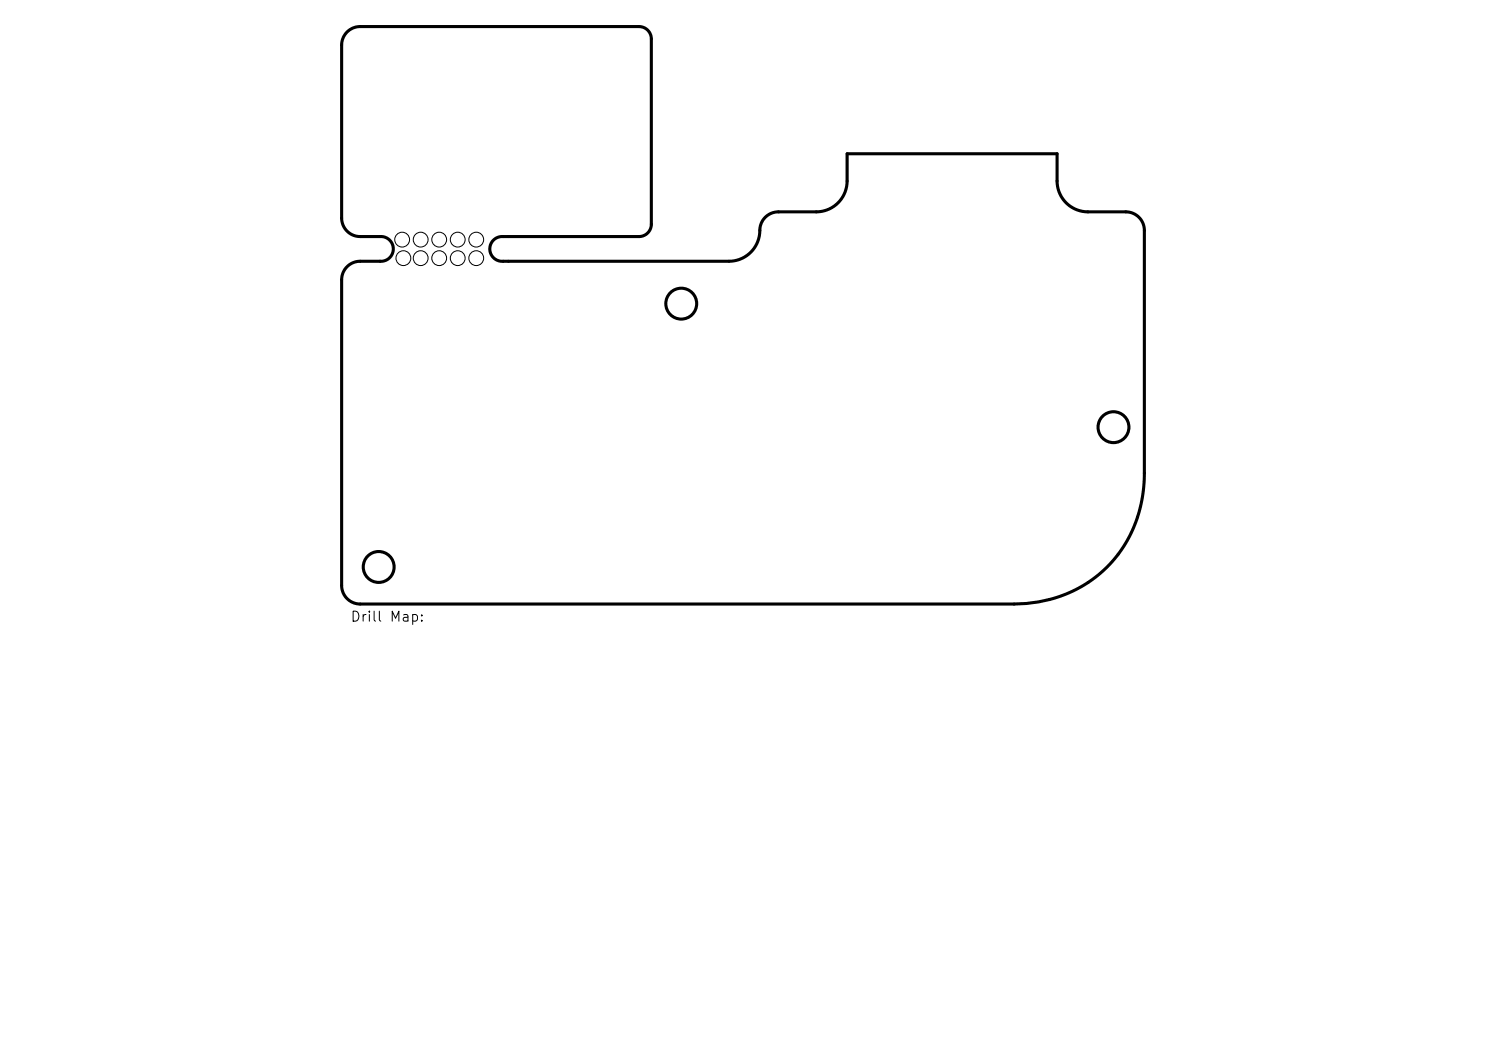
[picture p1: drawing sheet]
<svg xmlns="http://www.w3.org/2000/svg" width="297mm" height="210mm" viewBox="0 0 297 210" stroke-linecap="round" stroke-linejoin="round" font-family="sans-serif">
<defs><g id="words">
<text font-size="2" x="69.9" y="124.7">Drill Map:</text>
</g></defs>
<g fill="none" stroke="#000" stroke-width=".62">
<path d="M69.4 6.4a3.7 3.7 0 0 1 2.6-1.1h55.9a2.47 2.47 0 0 1 2.3 2.5v37.2a2.47 2.47 0 0 1-2.5 2.3h-27.4a2.47 2.47 0 0 0-2.4 2.5 2.47 2.47 0 0 0 2.6 2.4h45.7a6.3 6.3 0 0 0 5.7-6.8 3.7 3.7 0 0 1 3.7-3.1h8.1a6.2 6.2 0 0 0 5.6-6.1v-5.5h42v6a6.2 6.2 0 0 0 6.1 5.6h7.6a3.7 3.7 0 0 1 3.7 3.7v49l-.2 3.4-.7 3.3-1 3.2-1.5 3.1-1.8 2.8-2.2 2.5-2.5 2.1-2.8 1.9-3 1.4-3.2 1.1a28.2 28.2 0 0 1-7.1 .9h-131a3.7 3.7 0 0 1-3.4-3.7v-61.4a3.7 3.7 0 0 1 3.7-3.4h4.2a2.47 2.47 0 0 0 2.4-2.6 2.47 2.47 0 0 0-2.6-2.3h-4.3a3.7 3.7 0 0 1-3.4-3.7v-34.6a3.7 3.7 0 0 1 1.1-2.6z"/>
<circle cx="136.2" cy="60.7" r="3.1"/>
<circle cx="222.5" cy="85.4" r="3.1"/>
<circle cx="75.7" cy="113.3" r="3.1"/>
</g>
<g fill="none" stroke="#000" stroke-width=".2">
<circle cx="80.4" cy="47.9" r="1.48"/>
<circle cx="80.6" cy="51.6" r="1.48"/>
<circle cx="84.1" cy="51.6" r="1.48"/>
<circle cx="84.1" cy="47.9" r="1.48"/>
<circle cx="87.8" cy="51.6" r="1.48"/>
<circle cx="87.8" cy="47.9" r="1.48"/>
<circle cx="91.5" cy="51.6" r="1.48"/>
<circle cx="91.5" cy="47.9" r="1.48"/>
<circle cx="95.2" cy="51.6" r="1.48"/>
<circle cx="95.2" cy="47.9" r="1.48"/>
</g>
<use href="#words"/>
</svg>
